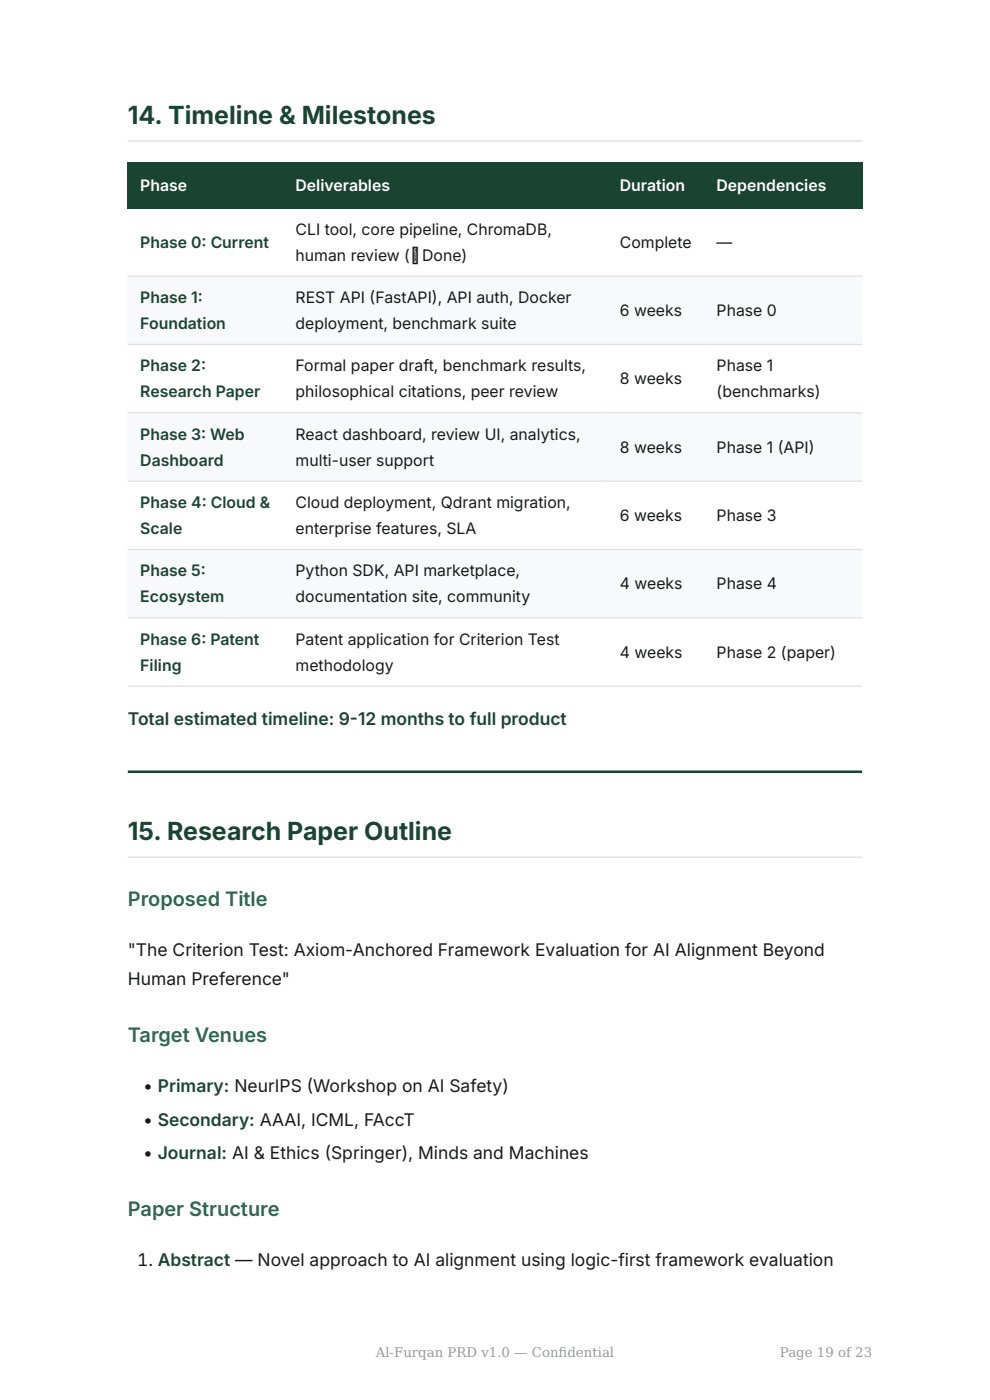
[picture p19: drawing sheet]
<svg xmlns="http://www.w3.org/2000/svg" width="210mm" height="297mm" viewBox="0 0 210 297" stroke-linecap="round" stroke-linejoin="round" font-family="sans-serif">
<defs><g id="words">
<g font-size="5.3" fill="#1b4332">
<text x="27.1" y="26.3">14. Timeline &amp; Milestones</text>
<text x="27.1" y="178.2">15. Research Paper Outline</text>
</g>
<g font-size="4.2" fill="#2d6a4f">
<text x="27.1" y="192.3">Proposed Title</text>
<text x="27.1" y="221">Target Venues</text>
<text x="27.1" y="258">Paper Structure</text>
</g>
<text font-size="3.7" fill="#1b4332" x="27.1" y="153.8">Total estimated timeline: 9-12 months to full product</text>
<g font-size="3.7" fill="#1a1a1a">
<text x="27.1" y="202.9">&quot;The Criterion Test: Axiom-Anchored Framework Evaluation for AI Alignment Beyond</text>
<text x="27.1" y="209">Human Preference&quot;</text>
<text x="30.4" y="231.6">• Primary: NeurIPS (Workshop on AI Safety)</text>
<text x="30.4" y="238.8">• Secondary: AAAI, ICML, FAccT</text>
<text x="30.4" y="246">• Journal: AI &amp; Ethics (Springer), Minds and Machines</text>
<text x="29.1" y="268.6">1. Abstract — Novel approach to AI alignment using logic-first framework evaluation</text>
</g>
<g font-size="3.4" fill="#fff">
<text x="29.8" y="40.5">Phase</text>
<text x="62.7" y="40.5">Deliverables</text>
<text x="131.5" y="40.5">Duration</text>
<text x="152" y="40.5">Dependencies</text>
</g>
<g font-size="3.4" fill="#1b4332">
<text x="29.8" y="52.5">Phase 0: Current</text>
<text x="29.8" y="64.3">Phase 1:</text>
<text x="29.8" y="69.8">Foundation</text>
<text x="29.8" y="78.8">Phase 2:</text>
<text x="29.8" y="84.3">Research Paper</text>
<text x="29.8" y="93.3">Phase 3: Web</text>
<text x="29.8" y="98.8">Dashboard</text>
<text x="29.8" y="107.8">Phase 4: Cloud &amp;</text>
<text x="29.8" y="113.3">Scale</text>
<text x="29.8" y="122.3">Phase 5:</text>
<text x="29.8" y="127.8">Ecosystem</text>
<text x="29.8" y="136.8">Phase 6: Patent</text>
<text x="29.8" y="142.3">Filing</text>
</g>
<g font-size="3.4" fill="#1a1a1a">
<text x="62.7" y="49.8">CLI tool, core pipeline, ChromaDB,</text>
<text x="131.5" y="52.5">Complete</text>
<text x="152" y="52.5">—</text>
<text x="62.7" y="55.3">human review (✅ Done)</text>
<text x="62.7" y="64.3">REST API (FastAPI), API auth, Docker</text>
<text x="62.7" y="69.8">deployment, benchmark suite</text>
<text x="131.5" y="67">6 weeks</text>
<text x="152" y="67">Phase 0</text>
<text x="62.7" y="78.8">Formal paper draft, benchmark results,</text>
<text x="131.5" y="81.5">8 weeks</text>
<text x="152" y="78.8">Phase 1</text>
<text x="62.7" y="84.3">philosophical citations, peer review</text>
<text x="152" y="84.3">(benchmarks)</text>
<text x="62.7" y="93.3">React dashboard, review UI, analytics,</text>
<text x="62.7" y="98.8">multi-user support</text>
<text x="131.5" y="96">8 weeks</text>
<text x="152" y="96">Phase 1 (API)</text>
<text x="62.7" y="107.8">Cloud deployment, Qdrant migration,</text>
<text x="62.7" y="113.3">enterprise features, SLA</text>
<text x="131.5" y="110.5">6 weeks</text>
<text x="152" y="110.5">Phase 3</text>
<text x="62.7" y="122.3">Python SDK, API marketplace,</text>
<text x="131.5" y="125">4 weeks</text>
<text x="152" y="125">Phase 4</text>
<text x="62.7" y="127.8">documentation site, community</text>
<text x="62.7" y="136.8">Patent application for Criterion Test</text>
<text x="62.7" y="142.3">methodology</text>
<text x="131.5" y="139.5">4 weeks</text>
<text x="152" y="139.5">Phase 2 (paper)</text>
</g>
<g font-size="2.8" fill="#999">
<text x="79.7" y="288">Al-Furqan PRD v1.0 — Conf</text>
<text x="118.5" y="288">idential</text>
<text x="165.5" y="288">Page 19 of 23</text>
</g>
</g></defs>
<path d="M27.1 29.7l155.8 .1zM27.1 29.7h155.8v.4h-155.8z" fill-rule="evenodd" fill="#ddd"/>
<g fill="#1b4332">
<path d="M27.1 34.4h32.9v9.8h-32.9z"/>
<path d="M60 34.4h68.8v9.8h-68.8z"/>
<path d="M128.8 34.4h20.6v9.8h-20.6z"/>
<path d="M149.4 34.4h33.5v9.8h-33.5z"/>
</g>
<g fill="#f8f9fa">
<path d="M27.1 58.6h32.9v14.5h-32.9z"/>
<path d="M60 58.6h68.8v14.5h-68.8z"/>
<path d="M128.8 58.6h20.6v14.5h-20.6z"/>
<path d="M149.4 58.6h33.5v14.5h-33.5z"/>
<path d="M27.1 87.6h32.9v14.5h-32.9z"/>
<path d="M60 87.6h68.8v14.5h-68.8z"/>
<path d="M128.8 87.6h20.6v14.5h-20.6z"/>
<path d="M149.4 87.6h33.5v14.5h-33.5z"/>
<path d="M27.1 116.6h32.9v14.5h-32.9z"/>
<path d="M60 116.6h68.8v14.5h-68.8z"/>
<path d="M128.8 116.6h20.6v14.5h-20.6z"/>
<path d="M149.4 116.6h33.5v14.5h-33.5z"/>
</g>
<path d="M27.1 58.6h155.8M27.1 73.1h155.8M27.1 87.6h155.8M27.1 102.1h155.8M27.1 116.6h155.8M27.1 131.1h155.8M27.1 145.6h155.8" fill="none" stroke="#e0e0e0" stroke-width=".26"/>
<path d="M27.1 164h155.8zM27.1 163.5h155.8v.5h-155.8z" fill-rule="evenodd" fill="#1b4332"/>
<path d="M27.1 181.7h155.8zM27.1 181.7h155.8v.3h-155.8z" fill-rule="evenodd" fill="#ddd"/>
<use href="#words"/>
</svg>
